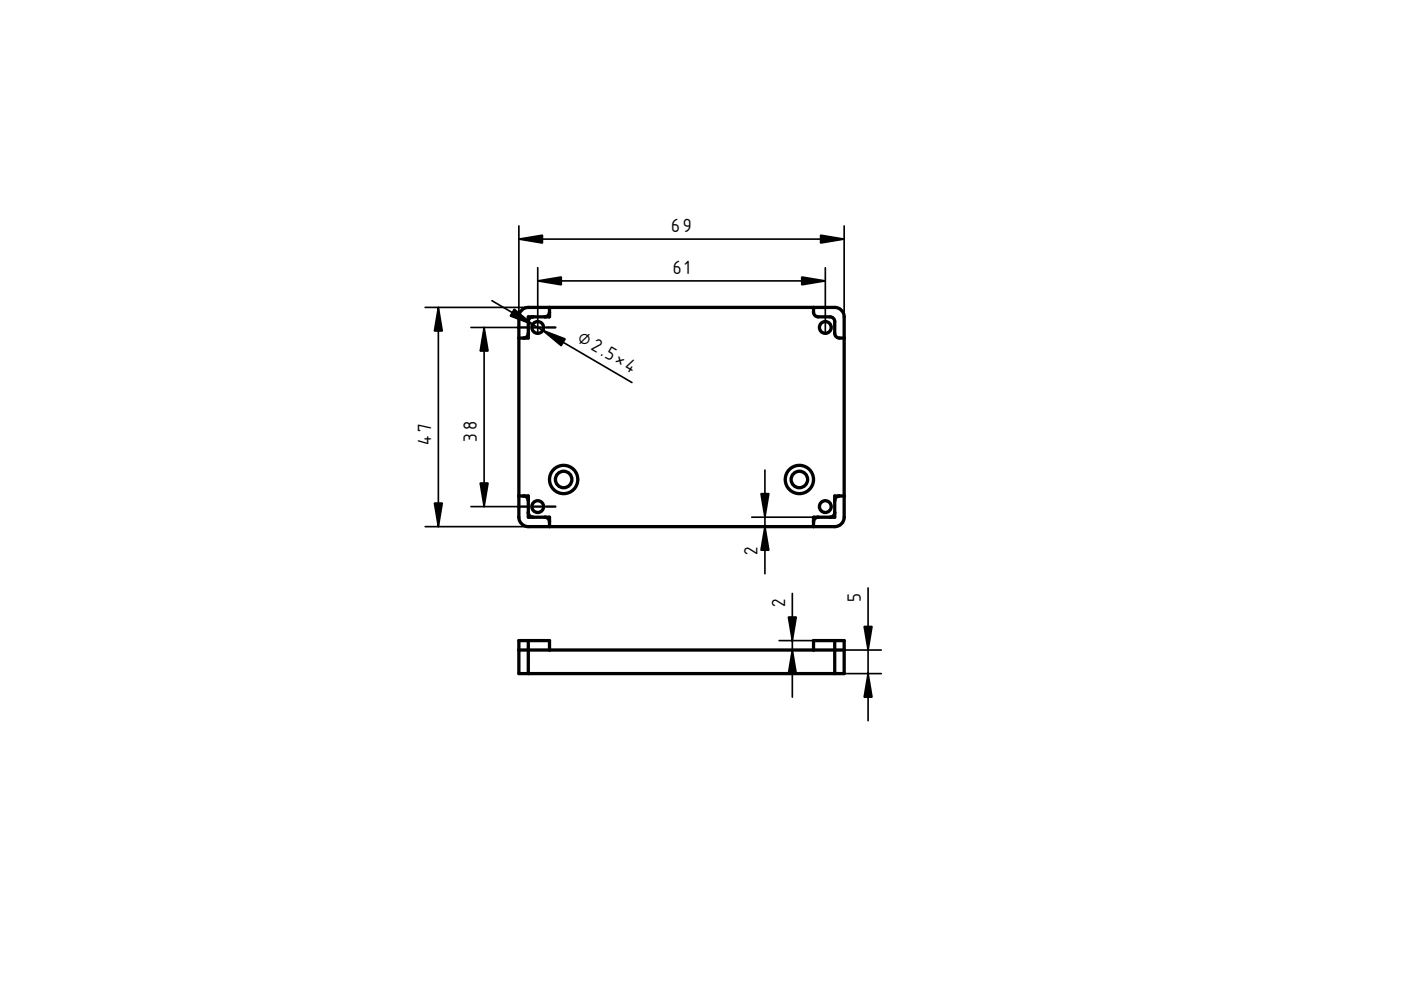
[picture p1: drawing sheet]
<svg xmlns="http://www.w3.org/2000/svg" width="297mm" height="210mm" viewBox="0 0 297 210" stroke-linecap="round" stroke-linejoin="round" font-family="sans-serif">
<defs><g id="words">
<g font-size="5">
<text x="142.3" y="49.2">69</text>
<text x="142.7" y="58">61</text>
<text x="122.3" y="72.4" transform="rotate(30 122.3 72.4)">⌀2.5×4</text>
<text x="91.4" y="94.2" transform="rotate(-90 91.4 94.2)">47</text>
<text x="101.1" y="93.6" transform="rotate(-90 101.1 93.6)">38</text>
<text x="160.6" y="117.7" transform="rotate(-90 160.6 117.7)">2</text>
<text x="166.4" y="128.6" transform="rotate(-90 166.4 128.6)">2</text>
<text x="182.5" y="127.5" transform="rotate(-90 182.5 127.5)">5</text>
</g>
</g></defs>
<path d="M144.5 88.4h.1" fill="none" stroke="#000" stroke-width=".21"/>
<path d="M110.6 65.8l.9-.5 .5-.1h4.5v1a1 1 0 0 1-1 1h1v-2h56v1a1 1 0 0 0 1 1h2.5a1 1 0 0 1 1 1v2.5a1 1 0 0 0 1 1h1v33.5h-1a1 1 0 0 0-1 1v-1h2v4.5a2 2 0 0 1-2 2h-4.5v-1a1 1 0 0 1 1-1h-1v2h-56v-1a1 1 0 0 0-1-1h1v2h-4.5a2 2 0 0 1-2-2v-4.5h1a1 1 0 0 1 1 1v2.5a1 1 0 0 0 1 1h-1v-4.5h-2v-33.5h1a1 1 0 0 0 1-1v1h-2v-4.5l.1-.6z" fill-rule="evenodd" fill="#fff"/>
<path d="M144.5 88.4h.1" fill="none" stroke="#000" stroke-width=".21"/>
<g fill="#fff">
<path d="M172.5 65.2h4.5a2 2 0 0 1 2 2v4.5h-1a1 1 0 0 1-1-1v-2.5a1 1 0 0 0-1-1h-2.5a1 1 0 0 1-1-1z" fill-rule="evenodd"/>
<path d="M172.5 109.7h3.5a1 1 0 0 0 1-1v1h-3.5a1 1 0 0 0-1 1z" fill-rule="evenodd"/>
<path d="M112 67.2h1a1 1 0 0 0-1 1v3.5h-1a1 1 0 0 0 1-1z" fill-rule="evenodd"/>
<path d="M112 108.7a1 1 0 0 0 1 1h3.5v1a1 1 0 0 0-1-1h-3.5z" fill-rule="evenodd"/>
<path d="M111 105.2h1v1a1 1 0 0 0-1-1z" fill-rule="evenodd"/>
<path d="M112 67.2v1a1 1 0 0 1 1-1h2.5a1 1 0 0 0 1-1v1z" fill-rule="evenodd"/>
<path d="M177 105.2h1a1 1 0 0 0-1 1v2.5a1 1 0 0 1-1 1h1z" fill-rule="evenodd"/>
<circle cx="119.5" cy="101.7" r="3"/>
<circle cx="169.5" cy="101.7" r="3"/>
<circle cx="119.5" cy="101.7" r="1.75"/>
<circle cx="169.5" cy="101.7" r="1.75"/>
<circle cx="114" cy="107.4" r="1.25"/>
<circle cx="175" cy="107.4" r="1.25"/>
<circle cx="175" cy="69.4" r="1.25"/>
<circle cx="114" cy="69.4" r="1.25"/>
</g>
<g fill="none" stroke="#000" stroke-width=".7">
<path d="M110.6 65.8l.9-.5 .5-.1h65a2 2 0 0 1 2 2v42.5a2 2 0 0 1-2 2h-65a2 2 0 0 1-2-2v-42.5l.1-.6zM112 70.7a1 1 0 0 1-1 1M113 67.2a1 1 0 0 0-1 1M116.5 66.2a1 1 0 0 1-1 1M116.5 65.2v2h-4.5v4.5h-2M172.5 65.2v1a1 1 0 0 0 1 1h2.5a1 1 0 0 1 1 1v2.5a1 1 0 0 0 1 1h1M110 105.2h2v4.5h4.5v2M111 105.2a1 1 0 0 1 1 1M112 108.7a1 1 0 0 0 1 1M115.5 109.7a1 1 0 0 1 1 1M173.5 109.7a1 1 0 0 0-1 1M177 108.7a1 1 0 0 1-1 1"/>
<path d="M178 105.2a1 1 0 0 0-1 1M179 105.2h-2v4.5h-4.5v2"/>
<circle cx="114" cy="69.4" r="1.25"/>
<circle cx="175" cy="69.4" r="1.25"/>
<circle cx="114" cy="107.4" r="1.25"/>
<circle cx="119.5" cy="101.7" r="3"/>
<circle cx="119.5" cy="101.7" r="1.75"/>
<circle cx="169.5" cy="101.7" r="3"/>
<circle cx="169.5" cy="101.7" r="1.75"/>
<circle cx="175" cy="107.4" r="1.25"/>
</g>
<path d="M109.8 69.4h8.5M109.8 107.4h8.5" fill="none" stroke="#000" stroke-width=".5" stroke-dasharray="2 1"/>
<path d="M144.5 88.4h.1" fill="none" stroke="#000" stroke-width=".21"/>
<g fill="none" stroke="#000" stroke-width=".35">
<path d="M110 50.7h69M110 47.9v57.3M114 59.6h61M114 56.8v13.9M175 56.8v13.9M179 47.9v57.3M90.1 65.2h26.4M92.9 65.2v46.5M99.8 69.4h10M102.6 69.4v38M104.3 63.8l29.7 17.3M162.2 99.7v22"/>
<path d="M90.1 111.7h26.4M99.8 107.4h10M159.4 111.7h16.6M159.4 109.7h16.6"/>
</g>
<path d="M110 50.7l5-.8v1.6zM114 59.6l5-.9v1.7zM170 58.7l5 .9-5 .8zM174 49.9l5 .8-5 .8zM92.9 65.2l.9 5h-1.7zM102.6 69.4l.9 5h-1.7zM109 65.6l3.9 3.2-4.7-1.8zM115.1 70.1l4.7 1.8-.8 1.4zM92.1 106.7h1.7l-.9 5zM101.8 102.4h1.7l-.9 5zM162.2 111.7l.8 5h-1.7zM161.3 104.7h1.7l-.8 5z" fill="#000" stroke="#000" stroke-width=".35"/>
<path d="M110 135.8h6.5v2h56v-2h6.5v7h-69z" fill-rule="evenodd" fill="#fff"/>
<path d="M144.5 139.3h.1" fill="none" stroke="#000" stroke-width=".21"/>
<path d="M112 137.8h65v5h-65z" fill-rule="evenodd" fill="#fff"/>
<path d="M144.5 139.3h.1" fill="none" stroke="#000" stroke-width=".21"/>
<g fill="#fff">
<path d="M177 137.8h2v5h-2z" fill-rule="evenodd"/>
<path d="M110 137.8h2v5h-2z" fill-rule="evenodd"/>
<path d="M172.5 135.8h4.5v2h-4.5z" fill-rule="evenodd"/>
<path d="M112 135.8h4.5v2h-4.5z" fill-rule="evenodd"/>
<path d="M177 135.8h2v2h-2z" fill-rule="evenodd"/>
<path d="M110 135.8h2v2h-2z" fill-rule="evenodd"/>
</g>
<path d="M110 137.8h69M112 135.8v7M116.5 137.8v-2h-6.5v7h69v-7h-6.5v2M177 135.8v7" fill="none" stroke="#000" stroke-width=".7"/>
<path d="M144.5 139.3h.1" fill="none" stroke="#000" stroke-width=".21"/>
<path d="M165.2 137.8h7.3M165.2 135.8h7.3M168 125.8v22M179 137.8h7.9M184.1 124.6v28.2M179 142.8h7.9" fill="none" stroke="#000" stroke-width=".35"/>
<path d="M168 137.8l.8 5h-1.6zM167.2 130.8h1.6l-.8 5zM183.2 132.8h1.7l-.8 5zM184.1 142.8l.8 5h-1.7z" fill="#000" stroke="#000" stroke-width=".35"/>
<use href="#words"/>
</svg>
